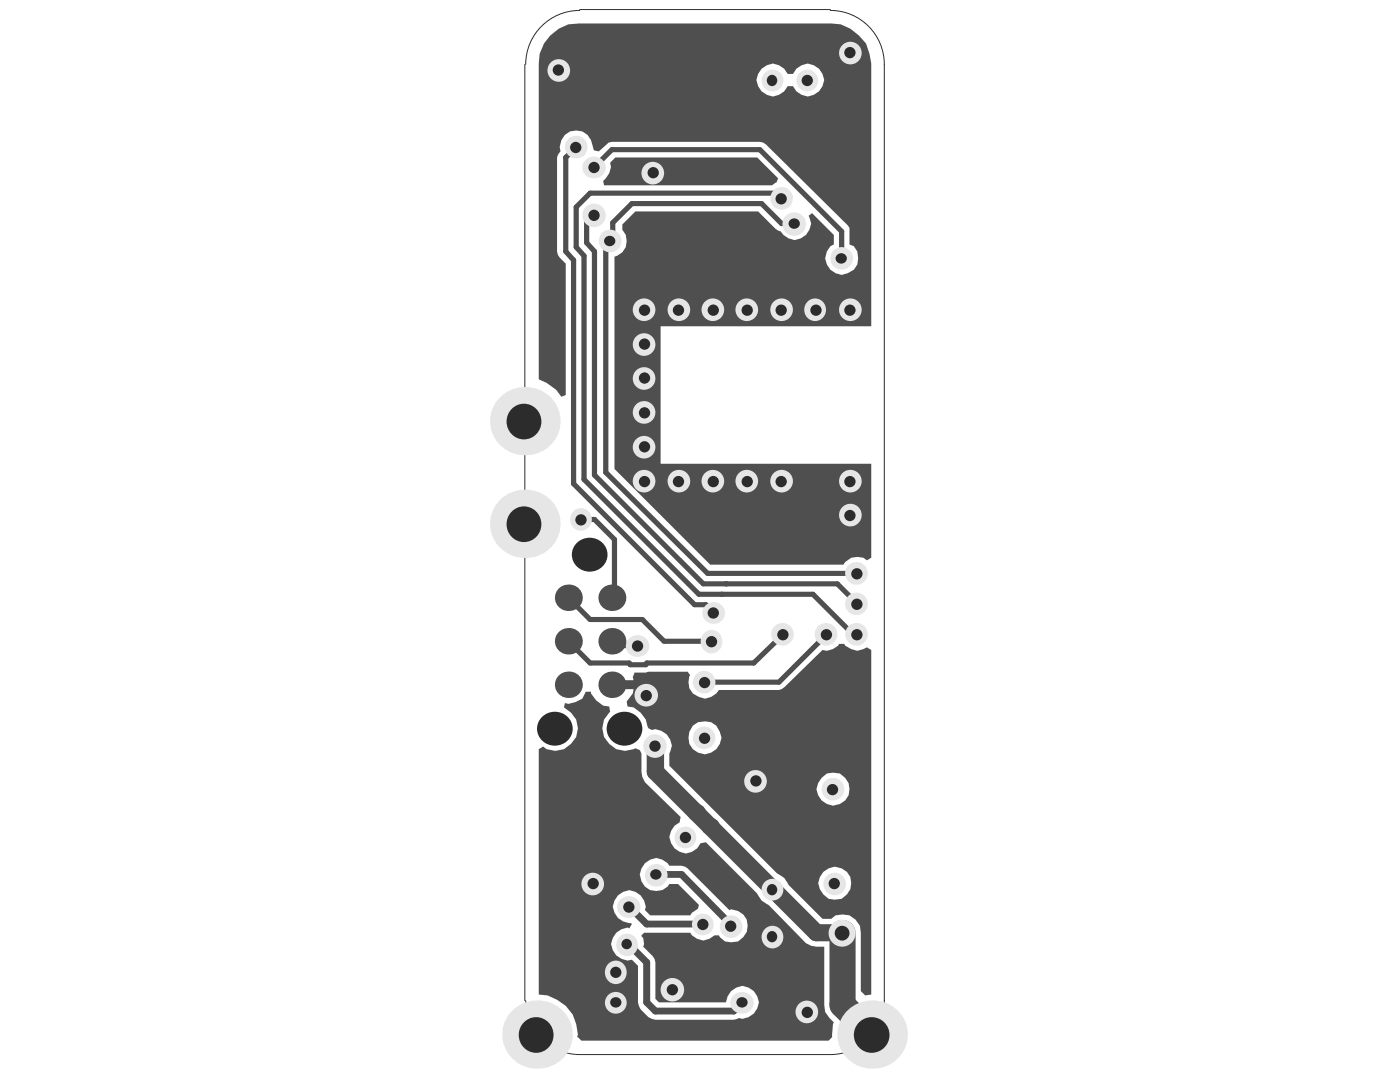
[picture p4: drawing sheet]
<svg xmlns="http://www.w3.org/2000/svg" width="279mm" height="216mm" viewBox="0 0 279 216" stroke-linecap="round" stroke-linejoin="round" font-family="sans-serif">
<path d="M104.7 12.8v186.9M115.7 2.1a10.8 10.8 0 0 0-10.8 10.7M115.7 1.9h50M165.7 2.1a10.8 10.8 0 0 1 10.8 10.7v186.9a10.8 10.8 0 0 1-10.8 10.7h-50a10.8 10.8 0 0 1-10.8-10.7" fill="none" stroke="#2c2c2c" stroke-width=".2"/>
<g fill="#2c2c2c">
<circle cx="115.9" cy="103.7" r="1.13"/>
<circle cx="142" cy="128" r="1.13"/>
<circle cx="156.2" cy="126.7" r="1.13"/>
<circle cx="164.9" cy="126.7" r="1.13"/>
<circle cx="142.4" cy="122.3" r="1.13"/>
<circle cx="127.2" cy="128.9" r="1.13"/>
<circle cx="140.6" cy="136.2" r="1.13"/>
<circle cx="128.6" cy="96.1" r="1.13"/>
<circle cx="161.1" cy="202" r="1.13"/>
<circle cx="129" cy="138.8" r="1.13"/>
<circle cx="142.4" cy="96.1" r="1.13"/>
<circle cx="125.1" cy="188.4" r="1.04"/>
<circle cx="125.5" cy="181" r="1.13"/>
<circle cx="140.6" cy="147.3" r="1.13"/>
<circle cx="128.6" cy="89.2" r="1.13"/>
<circle cx="128.6" cy="82.4" r="1.13"/>
<circle cx="136.8" cy="167.1" r="1.13"/>
<circle cx="118.4" cy="176.3" r="1.13"/>
<circle cx="150.9" cy="155.8" r="1.13"/>
<circle cx="169.6" cy="102.9" r="1.13"/>
<circle cx="161.1" cy="16.1" r="1.13"/>
<circle cx="154" cy="16.1" r="1.09"/>
<circle cx="155.9" cy="39.7" r="1.13"/>
<circle cx="158.5" cy="44.6" r="1.09"/>
<circle cx="122.9" cy="194" r="1.13"/>
<circle cx="122.9" cy="200" r="1.09"/>
<circle cx="134.2" cy="197.5" r="1.13"/>
<circle cx="154" cy="177.5" r="1.09"/>
<circle cx="140.3" cy="184.5" r="1.13"/>
<circle cx="145.8" cy="184.8" r="1.13"/>
<circle cx="148.1" cy="200" r="1.09"/>
<circle cx="154" cy="186.9" r="1.09"/>
<circle cx="130.9" cy="174.5" r="1.09"/>
<circle cx="130.4" cy="34.5" r="1.13"/>
<circle cx="167.9" cy="51.5" r="1.09"/>
<circle cx="169.6" cy="10.5" r="1.13"/>
<circle cx="111.4" cy="14" r="1.13"/>
<circle cx="114.9" cy="29.4" r="1.13"/>
<circle cx="155.9" cy="96.1" r="1.13"/>
<circle cx="169.6" cy="96.1" r="1.13"/>
<circle cx="169.6" cy="61.9" r="1.13"/>
<circle cx="162.8" cy="61.9" r="1.13"/>
<circle cx="155.9" cy="61.9" r="1.13"/>
<circle cx="149.1" cy="61.9" r="1.13"/>
<circle cx="142.4" cy="61.9" r="1.13"/>
<circle cx="135.4" cy="61.9" r="1.13"/>
<circle cx="128.6" cy="61.9" r="1.13"/>
<circle cx="128.6" cy="68.7" r="1.13"/>
<circle cx="128.6" cy="75.4" r="1.13"/>
<circle cx="135.4" cy="96.1" r="1.13"/>
<circle cx="149.1" cy="96.1" r="1.13"/>
<circle cx="171" cy="114.5" r="1.13"/>
<circle cx="171" cy="120.6" r="1.13"/>
<circle cx="171" cy="126.7" r="1.13"/>
<circle cx="168.1" cy="186.2" r="1.48"/>
<circle cx="166.1" cy="157.6" r="1.13"/>
<circle cx="166.5" cy="176.3" r="1.13"/>
<circle cx="118.6" cy="33.4" r="1.13"/>
<circle cx="118.6" cy="43" r="1.13"/>
<circle cx="121.7" cy="48.1" r="1.09"/>
<circle cx="130.7" cy="148.9" r="1.13"/>
</g>
<g fill="#4e4e56">
<path d="M121.8 32.5l1-1.1h28.3l4.2 4.2-.4 .9-.8 .5h-33.5l-.2-.9a3.6 3.6 0 0 0 1.4-3.6z"/>
<path d="M122.1 135.8h4.4l-.2-.7 .3-.9h2.3l.5-.2h7.8l.5 .7a3.1 3.1 0 0 0 1.8 4.4l1.2 .3 1.2-.3 1.1-.7 .5-.7h12l.5-.2 .5-.3 7.6-7.5a3 3 0 0 0 3.4-1.2h1l.2 .3 1.2 .7 1.2 .4 1.9-.7 .9 .5v68.7l-1.2 .2-.9-.8v-11.7a3.5 3.5 0 0 0-2-3.4 3.5 3.5 0 0 0-3.9 .6h-1.8l-6.7-6.7a3.6 3.6 0 0 0-2.3-2.3l-21.5-21.5v-2.4a2.81 2.81 0 0 0-.5-3.9l-1.1-.7-1.2-.3-.7 .2-.7-.4-.5-1.7-1.1-1.4-1.3-1-1.3-.2-.1-1.1 1.2-1.5 .2-.9h-4.4zM138.3 144.8a3.3 3.3 0 0 0-.4 4.2 3.3 3.3 0 0 0 4 1.2l1.1-.7 .7-1.1 .3-1.2-.3-1.2-.7-1.2a3.6 3.6 0 0 0-4.7 0zM164 155.2a2.97 2.97 0 0 0 0 4.5 3.3 3.3 0 0 0 5.4-1 3.3 3.3 0 0 0-3.2-4.5l-1.2 .1zM164.3 174a2.97 2.97 0 0 0 0 4.5 3.2 3.2 0 0 0 4.7 0 3.3 3.3 0 0 0-.1-4.6 3.3 3.3 0 0 0-4.6 .1z"/>
<path d="M112.7 140.3l.7 .2 1.4-.4 1.4-.7 .7-1.4h1v.4l1.1 1.4 1.4 1 1.2 .2 .2 1a4.2 4.2 0 0 0-.2 6.4 4.3 4.3 0 0 0 5.2 .9l.9 .4 .3 .7v3.6l.2 1 .5 1.1 7.1 6.9-.1 1.1-1.1 .7a2.97 2.97 0 0 0 0 4.5 2.97 2.97 0 0 0 4.5 0l.7-1.1 1.1-.1 10.2 10.2a3.6 3.6 0 0 0 2.3 2.3l7.4 7.6 1.1 .5 1 .2h1.6v11.6l.2 1.4 .8 1.2 .9 .9-.2 .3-.1 2.7-.7 .6h-49.4l-.7-.6h-.1l.1-.6a8 8 0 0 0-7.8-8v-48.9l.9-.5a4 4 0 0 0 5.5-.6 4.2 4.2 0 0 0 0-6.2l-1.3-1zM128.7 172.2a3.2 3.2 0 0 0 .1 4.8 3.2 3.2 0 0 0 4.8-.6h1.7l4.2 4.2-.2 .7-1.2 .8-.4 .5h-7.9l-1.1-1 .2-.7a3.6 3.6 0 0 0-3.3-3.3 3.6 3.6 0 0 0-3.3 3.3 3.6 3.6 0 0 0 3.6 3.3l.2 .2-.5 .9-.4-.2a3.6 3.6 0 0 0-3.3 3.3 3.4 3.4 0 0 0 4.2 3.1l1.2 1.2v7.3a4.4 4.4 0 0 0 3.5 3.5h15.6l1.1-.4 .7 .2a3.6 3.6 0 0 0 3.3-3.3 3.6 3.6 0 0 0-3.3-3.3 3.6 3.6 0 0 0-3.3 3.3h-13.4l-.7-.7v-7.3l-.2-.7-.3-.5-1.9-1.9 .1-.5-.1-1.2-.4-.6 .5-.5h9.2a3.1 3.1 0 0 0 4.9 .5h.9l.2 .4a3.2 3.2 0 0 0 4.6 0 3.3 3.3 0 0 0 .7-3.6 3.3 3.3 0 0 0-3.1-2l-.3 .2-8.4-8.3-.5-.4-.7-.1h-2.4a3.1 3.1 0 0 0-4.9-.6z"/>
<path d="M109.8 7.1a7 7 0 0 1 5.9-2.4h50a6.9 6.9 0 0 1 5.7 2.4l1.4 1.6 .7 2.1 .4 1.9v52.4h-42.1v27.4h42.1v18.8l-.9 .5a3.1 3.1 0 0 0-4.7 .9h-26.6l-19.1-19.1v-42.4a3.2 3.2 0 0 0 1.6-5.4v-1l2.6-2.6h24.5l3.5 3.5 1 .5 .5 .7a2.97 2.97 0 0 0 4.5 0 2.81 2.81 0 0 0 .6-3.8l.7-.6 4.3 4.4v1.9a3.1 3.1 0 0 0-1.7 3 3.1 3.1 0 0 0 2.1 2.7l1.2 .4 1.2-.4 1.2-.7a3.6 3.6 0 0 0 0-4.7l-.9-.3v-3.3l-.3-.5-16.3-16.2-.6-.3-.7-.2h-29.5l-.7 .2-1.9 1.7-.9-.2-.1-.1a4.3 4.3 0 0 0-2.3-3.7 3.3 3.3 0 0 0-3.4 .7 3.3 3.3 0 0 0-.9 3.3l-.6 .7-.1 .5v18.8l.1 .7 .4 .5 1.2 1.2v26.2l-.9 .4-1-1.4-1.9-1.4-1.6-.7v-62.9a7.3 7.3 0 0 1 2.3-5.7zM152 13.7a2.97 2.97 0 0 0 0 4.5 2.97 2.97 0 0 0 4.5 0l.7-1h1l.7 1a2.97 2.97 0 0 0 4.6 0 2.97 2.97 0 0 0 0-4.5 2.97 2.97 0 0 0-4.6 0l-.7 1.1h-1l-.7-1.1a2.97 2.97 0 0 0-4.5 0z"/>
</g>
<path d="M116.2 30.6l-1.2-1.3-2.1 2.1M117.8 38.5l-2.8 2.8M112.9 50.2l1.6 1.7M118.6 42.9l-1.5 1.5M126.1 40.6l-3.8 3.8v3.2l-.5 .5M113.4 119.3l4.4 4.3M116 103.6h2.6M123 128.8h4.3M128.2 123.6l4.3 4.4" fill="none" stroke="#4e4e56" stroke-width="1"/>
<path d="M125.6 180.9l3.5 3.5M129.1 192v8M145.9 184.6v.1" fill="none" stroke="#4e4e56" stroke-width="1.4"/>
<path d="M130.8 148.8v5.2" fill="none" stroke="#4e4e56" stroke-width="3.4"/>
<path d="M122.1 136.6h4.9l2.1 2.1" fill="none" stroke="#4e4e56" stroke-width="1.7"/>
<circle cx="139" cy="162.2" r="1.72" fill="#4e4e56"/>
<path d="M139 162.2l2.7 2.7" fill="none" stroke="#4e4e56" stroke-width="3.4"/>
<circle cx="141.7" cy="164.9" r="1.72" fill="#4e4e56"/>
<path d="M138.6 120.7h2.3l1.5 1.5" fill="none" stroke="#4e4e56" stroke-width="1"/>
<circle cx="144.9" cy="116.5" r=".52" fill="#4e4e56"/>
<path d="M155.1 38.5l.9 1.1M152 40.6l4 4h2.6M140.4 116.5h4.5M170.2 126.6h.9" fill="none" stroke="#4e4e56" stroke-width="1"/>
<path d="M162.9 186.1h5.2" fill="none" stroke="#4e4e56" stroke-width="3.4"/>
<circle cx="171.1" cy="114.4" r=".52" fill="#4e4e56"/>
<path d="M114.5 51.9v44.6M115 49.3l1.6 1.7v44.7M117.1 44.4v4l1.5 1.8v44.6M120.9 47.2v47.1M122.6 107.6v11.2l-.5 .5M113.4 128l4.4 4.3M125.6 132.3l.2 .3h3.1l.2-.3" fill="none" stroke="#4e4e56" stroke-width="1"/>
<path d="M136 174.5l9.9 10.1M125.2 188.2l3.9 3.8M129.1 200l1.7 1.7" fill="none" stroke="#4e4e56" stroke-width="1.4"/>
<circle cx="144" cy="118.6" r=".52" fill="#4e4e56"/>
<g fill="none" stroke="#4e4e56" stroke-width="1">
<path d="M112.9 31.4v18.8M117.8 38.5h37.3M118.6 33.3l3.5-3.4h29.5l16.4 16.3v5.4M115 41.3v8M126.1 40.6h25.9M114.5 96.5l24.1 24.2M116.6 95.7l22.9 22.9h22.7l8 8M118.6 94.8l21.8 21.7M120.9 94.3l20.3 20.1h29.9M118.6 103.6l4 4M144.9 116.5h22.2l4 4M117.8 132.3h7.8"/>
<path d="M117.8 123.6h10.4M132.5 128h9.6M156.3 126.6l-5.9 5.7h-21.3M165 126.6l-9.5 9.5h-14.8"/>
</g>
<path d="M168.1 186.1v14.4l6 5.9" fill="none" stroke="#4e4e56" stroke-width="5.2"/>
<path d="M131 174.5h5M129.1 184.4h11.3M148.2 200l-1.8 1.7h-15.6" fill="none" stroke="#4e4e56" stroke-width="1.4"/>
<path d="M130.8 154l8.2 8.2M141.7 164.9l21.2 21.2" fill="none" stroke="#4e4e56" stroke-width="3.4"/>
<circle cx="115.9" cy="103.6" r="2.21" fill="#e6e6e6"/>
<circle cx="115.9" cy="103.7" r="1.13" fill="#2c2c2c"/>
<path d="M140.5 126.4a2.26 2.26 0 0 1 3.2 .1 2.26 2.26 0 0 1-.2 3.2 2.26 2.26 0 0 1-3.2-.1 2.26 2.26 0 0 1 .2-3.2z" fill="#e6e6e6"/>
<circle cx="142" cy="128" r="1.13" fill="#2c2c2c"/>
<circle cx="156.2" cy="126.6" r="2.26" fill="#e6e6e6"/>
<circle cx="156.2" cy="126.7" r="1.13" fill="#2c2c2c"/>
<circle cx="164.8" cy="126.6" r="2.26" fill="#e6e6e6"/>
<circle cx="164.9" cy="126.7" r="1.13" fill="#2c2c2c"/>
<circle cx="142.5" cy="122.3" r="2.22" fill="#e6e6e6"/>
<circle cx="142.4" cy="122.3" r="1.13" fill="#2c2c2c"/>
<path d="M125.6 127.4a2.26 2.26 0 0 1 3.2-.1 2.26 2.26 0 0 1 .1 3.1 2.26 2.26 0 0 1-3.2 .2 2.26 2.26 0 0 1-.1-3.2z" fill="#e6e6e6"/>
<circle cx="127.2" cy="128.9" r="1.13" fill="#2c2c2c"/>
<circle cx="140.5" cy="136.1" r="2.26" fill="#e6e6e6"/>
<circle cx="140.6" cy="136.2" r="1.13" fill="#2c2c2c"/>
<circle cx="128.5" cy="96" r="2.26" fill="#e6e6e6"/>
<circle cx="128.6" cy="96.1" r="1.13" fill="#2c2c2c"/>
<circle cx="161" cy="201.9" r="2.26" fill="#e6e6e6"/>
<circle cx="161.1" cy="202" r="1.13" fill="#2c2c2c"/>
<circle cx="129" cy="138.7" r="2.3" fill="#e6e6e6"/>
<circle cx="129" cy="138.8" r="1.13" fill="#2c2c2c"/>
<circle cx="142.3" cy="96" r="2.26" fill="#e6e6e6"/>
<circle cx="142.4" cy="96.1" r="1.13" fill="#2c2c2c"/>
<circle cx="125.1" cy="188.6" r="2.21" fill="#e6e6e6"/>
<circle cx="125.1" cy="188.4" r="1.04" fill="#2c2c2c"/>
<path d="M123.8 179.5a2.26 2.26 0 0 1 3.2-.2 2.26 2.26 0 0 1 .2 3.2 2.26 2.26 0 0 1-3.2 .2 2.26 2.26 0 0 1-.2-3.2z" fill="#e6e6e6"/>
<circle cx="125.5" cy="181" r="1.13" fill="#2c2c2c"/>
<circle cx="140.5" cy="147.2" r="2.26" fill="#e6e6e6"/>
<circle cx="140.6" cy="147.3" r="1.13" fill="#2c2c2c"/>
<circle cx="128.5" cy="89.2" r="2.26" fill="#e6e6e6"/>
<circle cx="128.6" cy="89.2" r="1.13" fill="#2c2c2c"/>
<circle cx="128.5" cy="82.3" r="2.26" fill="#e6e6e6"/>
<circle cx="128.6" cy="82.4" r="1.13" fill="#2c2c2c"/>
<circle cx="136.8" cy="167.1" r="2.17" fill="#e6e6e6"/>
<circle cx="136.8" cy="167.1" r="1.13" fill="#2c2c2c"/>
<circle cx="118.3" cy="176.4" r="2.26" fill="#e6e6e6"/>
<circle cx="118.4" cy="176.3" r="1.13" fill="#2c2c2c"/>
<circle cx="150.8" cy="155.9" r="2.26" fill="#e6e6e6"/>
<circle cx="150.9" cy="155.8" r="1.13" fill="#2c2c2c"/>
<circle cx="169.7" cy="102.8" r="2.26" fill="#e6e6e6"/>
<circle cx="169.6" cy="102.9" r="1.13" fill="#2c2c2c"/>
<circle cx="161.1" cy="16.1" r="2.17" fill="#e6e6e6"/>
<circle cx="161.1" cy="16.1" r="1.13" fill="#2c2c2c"/>
<circle cx="154.2" cy="16.1" r="2.17" fill="#e6e6e6"/>
<circle cx="154" cy="16.1" r="1.09" fill="#2c2c2c"/>
<circle cx="156" cy="39.6" r="2.26" fill="#e6e6e6"/>
<circle cx="155.9" cy="39.7" r="1.13" fill="#2c2c2c"/>
<circle cx="158.5" cy="44.7" r="2.34" fill="#e6e6e6"/>
<circle cx="158.5" cy="44.6" r="1.09" fill="#2c2c2c"/>
<path d="M121.4 192.4a2.26 2.26 0 0 1 3.2 .1 2.26 2.26 0 0 1-.2 3.2 2.26 2.26 0 0 1-3.2-.1 2.26 2.26 0 0 1 .2-3.2z" fill="#e6e6e6"/>
<circle cx="122.9" cy="194" r="1.13" fill="#2c2c2c"/>
<circle cx="122.9" cy="200.1" r="2.17" fill="#e6e6e6"/>
<circle cx="122.9" cy="200" r="1.09" fill="#2c2c2c"/>
<circle cx="134.2" cy="197.5" r="2.34" fill="#e6e6e6"/>
<circle cx="134.2" cy="197.5" r="1.13" fill="#2c2c2c"/>
<circle cx="154.2" cy="177.5" r="2.17" fill="#e6e6e6"/>
<circle cx="154" cy="177.5" r="1.09" fill="#2c2c2c"/>
<circle cx="140.3" cy="184.5" r="2.17" fill="#e6e6e6"/>
<circle cx="140.3" cy="184.5" r="1.13" fill="#2c2c2c"/>
<circle cx="145.9" cy="184.9" r="2.26" fill="#e6e6e6"/>
<circle cx="145.8" cy="184.8" r="1.13" fill="#2c2c2c"/>
<path d="M146.4 198.6a2.26 2.26 0 0 1 3.2-.2 2.26 2.26 0 0 1 .1 3.2 2.26 2.26 0 0 1-3.2 .2 2.26 2.26 0 0 1-.1-3.2z" fill="#e6e6e6"/>
<circle cx="148.1" cy="200" r="1.09" fill="#2c2c2c"/>
<circle cx="154.1" cy="187" r="2.21" fill="#e6e6e6"/>
<circle cx="154" cy="186.9" r="1.09" fill="#2c2c2c"/>
<circle cx="131" cy="174.7" r="2.26" fill="#e6e6e6"/>
<circle cx="130.9" cy="174.5" r="1.09" fill="#2c2c2c"/>
<circle cx="130.3" cy="34.5" r="2.26" fill="#e6e6e6"/>
<circle cx="130.4" cy="34.5" r="1.13" fill="#2c2c2c"/>
<circle cx="168" cy="51.6" r="2.26" fill="#e6e6e6"/>
<circle cx="167.9" cy="51.5" r="1.09" fill="#2c2c2c"/>
<circle cx="169.7" cy="10.6" r="2.26" fill="#e6e6e6"/>
<circle cx="169.6" cy="10.5" r="1.13" fill="#2c2c2c"/>
<circle cx="111.5" cy="14.1" r="2.26" fill="#e6e6e6"/>
<circle cx="111.4" cy="14" r="1.13" fill="#2c2c2c"/>
<circle cx="115" cy="29.3" r="2.26" fill="#e6e6e6"/>
<circle cx="114.9" cy="29.4" r="1.13" fill="#2c2c2c"/>
<circle cx="156" cy="96" r="2.26" fill="#e6e6e6"/>
<circle cx="155.9" cy="96.1" r="1.13" fill="#2c2c2c"/>
<circle cx="169.7" cy="96" r="2.26" fill="#e6e6e6"/>
<circle cx="169.6" cy="96.1" r="1.13" fill="#2c2c2c"/>
<circle cx="169.7" cy="61.8" r="2.26" fill="#e6e6e6"/>
<circle cx="169.6" cy="61.9" r="1.13" fill="#2c2c2c"/>
<circle cx="162.6" cy="61.8" r="2.21" fill="#e6e6e6"/>
<circle cx="162.8" cy="61.9" r="1.13" fill="#2c2c2c"/>
<circle cx="156" cy="61.8" r="2.26" fill="#e6e6e6"/>
<circle cx="155.9" cy="61.9" r="1.13" fill="#2c2c2c"/>
<circle cx="149" cy="61.8" r="2.26" fill="#e6e6e6"/>
<circle cx="149.1" cy="61.9" r="1.13" fill="#2c2c2c"/>
<circle cx="142.3" cy="61.8" r="2.26" fill="#e6e6e6"/>
<circle cx="142.4" cy="61.9" r="1.13" fill="#2c2c2c"/>
<circle cx="135.5" cy="61.8" r="2.26" fill="#e6e6e6"/>
<circle cx="135.4" cy="61.9" r="1.13" fill="#2c2c2c"/>
<circle cx="128.5" cy="61.8" r="2.26" fill="#e6e6e6"/>
<circle cx="128.6" cy="61.9" r="1.13" fill="#2c2c2c"/>
<circle cx="128.5" cy="68.8" r="2.26" fill="#e6e6e6"/>
<circle cx="128.6" cy="68.7" r="1.13" fill="#2c2c2c"/>
<circle cx="128.5" cy="75.5" r="2.26" fill="#e6e6e6"/>
<circle cx="128.6" cy="75.4" r="1.13" fill="#2c2c2c"/>
<circle cx="135.5" cy="96" r="2.26" fill="#e6e6e6"/>
<circle cx="135.4" cy="96.1" r="1.13" fill="#2c2c2c"/>
<circle cx="149" cy="96" r="2.26" fill="#e6e6e6"/>
<circle cx="149.1" cy="96.1" r="1.13" fill="#2c2c2c"/>
<circle cx="170.9" cy="114.4" r="2.26" fill="#e6e6e6"/>
<circle cx="171" cy="114.5" r="1.13" fill="#2c2c2c"/>
<circle cx="170.9" cy="120.5" r="2.26" fill="#e6e6e6"/>
<circle cx="171" cy="120.6" r="1.13" fill="#2c2c2c"/>
<circle cx="170.9" cy="126.6" r="2.26" fill="#e6e6e6"/>
<circle cx="171" cy="126.7" r="1.13" fill="#2c2c2c"/>
<circle cx="168.1" cy="186.2" r="2.69" fill="#e6e6e6"/>
<circle cx="168.1" cy="186.2" r="1.48" fill="#2c2c2c"/>
<circle cx="166.2" cy="157.5" r="2.26" fill="#e6e6e6"/>
<circle cx="166.1" cy="157.6" r="1.13" fill="#2c2c2c"/>
<circle cx="166.6" cy="176.4" r="2.26" fill="#e6e6e6"/>
<circle cx="166.5" cy="176.3" r="1.13" fill="#2c2c2c"/>
<path d="M116.9 31.9a2.26 2.26 0 0 1 3.2-.1 2.26 2.26 0 0 1 .1 3.2 2.26 2.26 0 0 1-3.2 .1 2.26 2.26 0 0 1-.1-3.2z" fill="#e6e6e6"/>
<circle cx="118.6" cy="33.4" r="1.13" fill="#2c2c2c"/>
<circle cx="118.6" cy="43" r="2.34" fill="#e6e6e6"/>
<circle cx="118.6" cy="43" r="1.13" fill="#2c2c2c"/>
<circle cx="121.8" cy="48.1" r="2.26" fill="#e6e6e6"/>
<circle cx="121.7" cy="48.1" r="1.09" fill="#2c2c2c"/>
<circle cx="130.7" cy="148.9" r="2.34" fill="#e6e6e6"/>
<circle cx="130.7" cy="148.9" r="1.13" fill="#2c2c2c"/>
<circle cx="110.8" cy="145.3" r=".86" fill="#e6e6e6"/>
<path d="M108.2 143a3.5 3.5 0 0 1 4.9-.1 3.5 3.5 0 0 1 .2 4.9 3.5 3.5 0 0 1-5 .1 3.5 3.5 0 0 1-.1-4.9z" fill="#2c2c2c"/>
<circle cx="124.7" cy="145.3" r=".86" fill="#e6e6e6"/>
<path d="M122.1 143a3.5 3.5 0 0 1 4.9-.1 3.5 3.5 0 0 1 .2 4.9 3.5 3.5 0 0 1-5 .1 3.5 3.5 0 0 1-.1-4.9z" fill="#2c2c2c"/>
<circle cx="117.8" cy="110.6" r=".86" fill="#e6e6e6"/>
<path d="M115.2 108.3a3.5 3.5 0 0 1 4.9-.1 3.5 3.5 0 0 1 .1 4.9 3.5 3.5 0 0 1-4.9 .1 3.5 3.5 0 0 1-.1-4.9z" fill="#2c2c2c"/>
<circle cx="104.7" cy="84" r="6.9" fill="#e6e6e6"/>
<circle cx="104.5" cy="84.1" r="3.5" fill="#2c2c2c"/>
<circle cx="107.2" cy="206.4" r="6.9" fill="#e6e6e6"/>
<circle cx="107" cy="206.5" r="3.5" fill="#2c2c2c"/>
<circle cx="104.7" cy="104.5" r="6.9" fill="#e6e6e6"/>
<circle cx="104.5" cy="104.6" r="3.5" fill="#2c2c2c"/>
<circle cx="174.1" cy="206.4" r="6.9" fill="#e6e6e6"/>
<circle cx="174" cy="206.5" r="3.6" fill="#2c2c2c"/>
<g fill="#4e4e56">
<circle cx="113.4" cy="136.6" r="2.67"/>
<circle cx="113.4" cy="128" r="2.67"/>
<circle cx="113.4" cy="119.3" r="2.67"/>
<circle cx="122.1" cy="136.6" r="2.67"/>
<circle cx="122.1" cy="128" r="2.67"/>
<circle cx="122.1" cy="119.3" r="2.67"/>
</g>
</svg>
